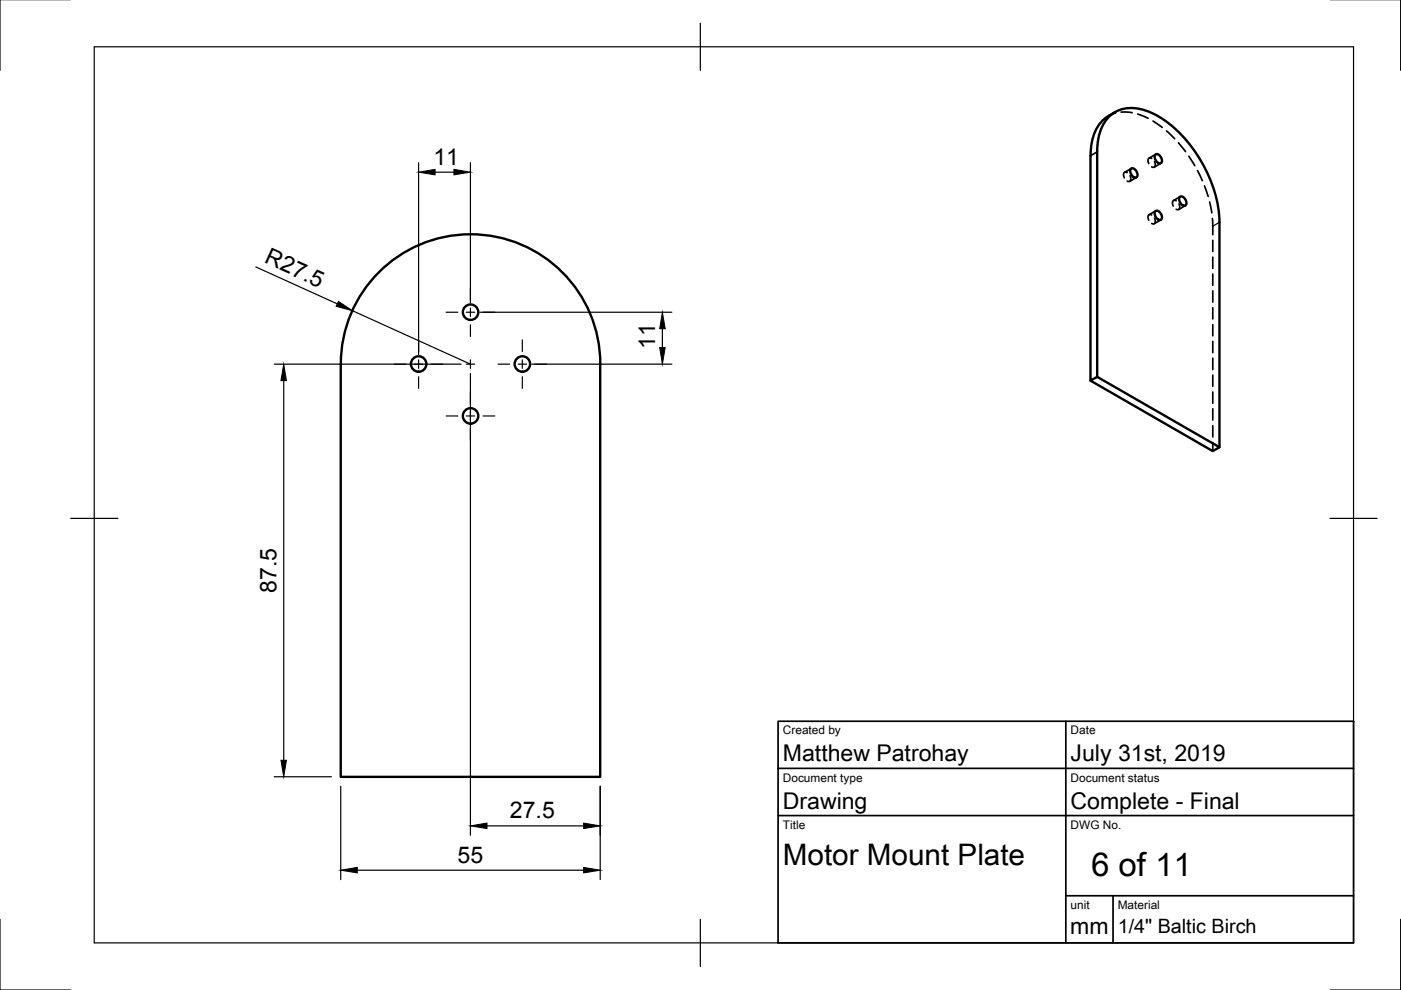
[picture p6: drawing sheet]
<svg xmlns="http://www.w3.org/2000/svg" width="297mm" height="210mm" viewBox="0 0 297 210" stroke-linecap="round" stroke-linejoin="round" font-family="sans-serif">
<defs><g id="words">
<text font-size="7" x="231.3" y="185.8">6 of 11</text>
<text font-size="6.3" x="166" y="183.4">Motor Mount Plate</text>
<g font-size="4.9">
<text x="91.9" y="35">11</text>
<text x="55.9" y="55.6" transform="rotate(24 55.9 55.6)">R27.5</text>
<text x="138.9" y="74" transform="rotate(-90 138.9 74)">11</text>
<text x="58.6" y="125.7" transform="rotate(-90 58.6 125.7)">87.5</text>
<text x="166" y="161.4">Matthew Patrohay</text>
<text x="227" y="161.4">July 31st, 2019</text>
<text x="108.1" y="173.5">27.5</text>
<text x="166" y="171.4">Drawing</text>
<text x="227" y="171.4">Complete - Final</text>
<text x="97" y="183">55</text>
<text x="226.9" y="198.1">mm</text>
</g>
<text font-size="4.2" x="237" y="197.9">1/4&quot; Baltic Birch</text>
<g font-size="2.5">
<text x="166" y="155.7">Created by</text>
<text x="227" y="155.7">Date</text>
<text x="166" y="165.7">Document type</text>
<text x="227" y="165.7">Document status</text>
<text x="166" y="175.7">Title</text>
<text x="227" y="175.7">DWG No.</text>
<text x="227" y="192.7">unit</text>
<text x="237" y="192.7">Material</text>
</g>
</g></defs>
<g fill="none" stroke="#000" stroke-width=".51">
<path d="M232.6 32.2v47.7M232.6 32.2a9.7 9.7 0 0 1 3.4-8.1 8 8 0 0 1 8.2-.2 26.5 26.5 0 0 1 12.1 13.6 24.6 24.6 0 0 1 2.3 9.6v47.7l-1.5 .8-25.9-14.9M236.4 23.8a8.6 8.6 0 0 0-5.1 8l-.1 48.9 1.4-.8 26 14.9M239.9 35.7a1.24 1.24 0 0 1 1 1.9 1.24 1.24 0 0 1-1-1.9zM245 32.7a1.24 1.24 0 0 1 1.1 1.9 1.24 1.24 0 0 1-1.1-1.9zM245 44.7a1.24 1.24 0 0 1 1.1 1.9 1.24 1.24 0 0 1-1.1-1.9zM250.2 41.7a1.24 1.24 0 0 1 1.1 1.9 1.24 1.24 0 0 1-1.1-1.9zM127.3 77.2a27.5 27.5 0 0 0-27.5-27.5 27.5 27.5 0 0 0-27.6 27.5v87.5h55.1v-87.5"/>
<circle cx="88.8" cy="77.2" r="1.64"/>
<circle cx="99.8" cy="66.2" r="1.64"/>
<circle cx="110.8" cy="77.2" r="1.64"/>
<circle cx="99.8" cy="88.2" r="1.64"/>
</g>
<g fill="none" stroke="#000" stroke-width=".36">
<path d="M232.6 32.2l-1.4 .8M236.5 24l-1.5 .6M237.7 23.8l2.4 .1M239 36.6a.59 .59 0 0 0-.8 .2 .59 .59 0 0 0 .1 .8l.1 .1M239.6 37.3a.69 .69 0 0 1 .2 .7 .69 .69 0 0 1-.6 .5l-.2-.1M239.8 35.7l-1.4 .8M240.9 37.6l-1.4 .9M241.2 24.2l2.2 .9M244.2 33.6a.59 .59 0 0 0-.8 .1 .59 .59 0 0 0 .1 .8l.1 .2M244.5 25.7l1.9 1.3M244.8 34.3a.7 .7 0 0 1 .2 .7 .7 .7 0 0 1-.6 .5l-.2-.1M245 32.7l-1.4 .8"/>
<path d="M246.1 34.6l-1.4 .8M247.3 27.8l1.7 1.6M249.9 30.3l1.5 1.8M252.1 33.1l1.2 2M253.9 36.2l1 2.1M255.4 39.4l.8 2.3M244.2 45.6a.54 .54 0 0 0-.7 0 .54 .54 0 0 0-.1 .7l.2 .4M244.8 46.3a.7 .7 0 0 1 .2 .7 .7 .7 0 0 1-.6 .5l-.2-.1M245 44.7l-1.4 .8M246.1 46.6l-1.4 .8M249.4 42.6a.59 .59 0 0 0-.8 .1 .59 .59 0 0 0 .1 .8l.1 .2M250 43.2a.71 .71 0 0 1 .2 .8 .71 .71 0 0 1-.6 .5l-.2-.1"/>
<path d="M250.2 41.7l-1.4 .8M251.3 43.6l-1.4 .8M256.5 42.8l.4 2.3M257 46.3l.1 3.5M257.1 51v2.3M257.1 54.5v2.4M257.1 58.1v2.4M257.1 61.7v2.4M257.1 65.2v2.4M257.1 68.8v2.4M257.1 72.4v2.4M257.1 76v2.4"/>
<path d="M257.1 79.5v2.4M257.1 83.1v2.4M257.1 86.7v2.4M257.1 90.2v2.4M257.1 93.8v1.8M165 152.9h122v47h-122zM226 152.9v47M165 172.9h122M165 162.9h122M226 189.9h61M236 189.9v10"/>
</g>
<g fill="none" stroke="#000" stroke-width=".25">
<path d="M0 -.1v15M297 -.1v15M20 9.9h267v190h-267zM148.5 4.9v10M88.8 34.5v40.7M92.2 36.5h4M99.7 34.5v29.7M54.2 56.6l17.3 7.8M258.6 47.1l-1.5 .9M58.1 77.2h39.6M74.7 65.9l25 11.3M88.8 76.3v1.8"/>
<path d="M88.8 79.9v2.5M94.6 66.2h2.5M98.8 77.2h1.8M98.8 66.2h1.8M99.7 65.3v1.8M99.7 68.9v2.4M99.7 76.3v1.8M99.7 79.2v97.9M101.7 66.2h40.8M105.6 77.2h2.5M109.9 77.2h1.7M110.7 72v2.5"/>
<path d="M110.7 76.3v1.8M110.7 79.9v2.5M112.8 77.2h29.7M140.4 69.7v4M60.2 80.7v80.5M94.6 88.2h2.5M98.8 88.2h1.8M102.4 88.2h2.5M15 109.9h10M282 109.9h10M58.1 164.7h12.2M72.2 166.7v19.8"/>
<path d="M103.3 175.1h20.4M127.3 166.7v19.8M0 194.9v15h15M75.8 184.5h47.9M148.5 194.9v10M297 194.9v15h-15"/>
</g>
<path d="M88.8 36.5l3.4-.6v1.2zM96.2 35.9l3.5 .6-3.5 .6zM71.8 63.9l2.9 2-3.4-.9zM140.4 66.2l.6 3.5h-1.1zM139.9 73.7h1.1l-.6 3.5zM60.2 77.2l.5 3.5h-1.1zM59.6 161.2h1.1l-.5 3.5zM99.7 175.1l3.6-.6v1.2zM123.7 174.5l3.6 .6-3.6 .6zM72.2 184.5l3.6-.6v1.2zM123.7 183.9l3.6 .6-3.6 .6z" fill="#000" stroke="#000" stroke-width=".21"/>
<use href="#words"/>
</svg>
